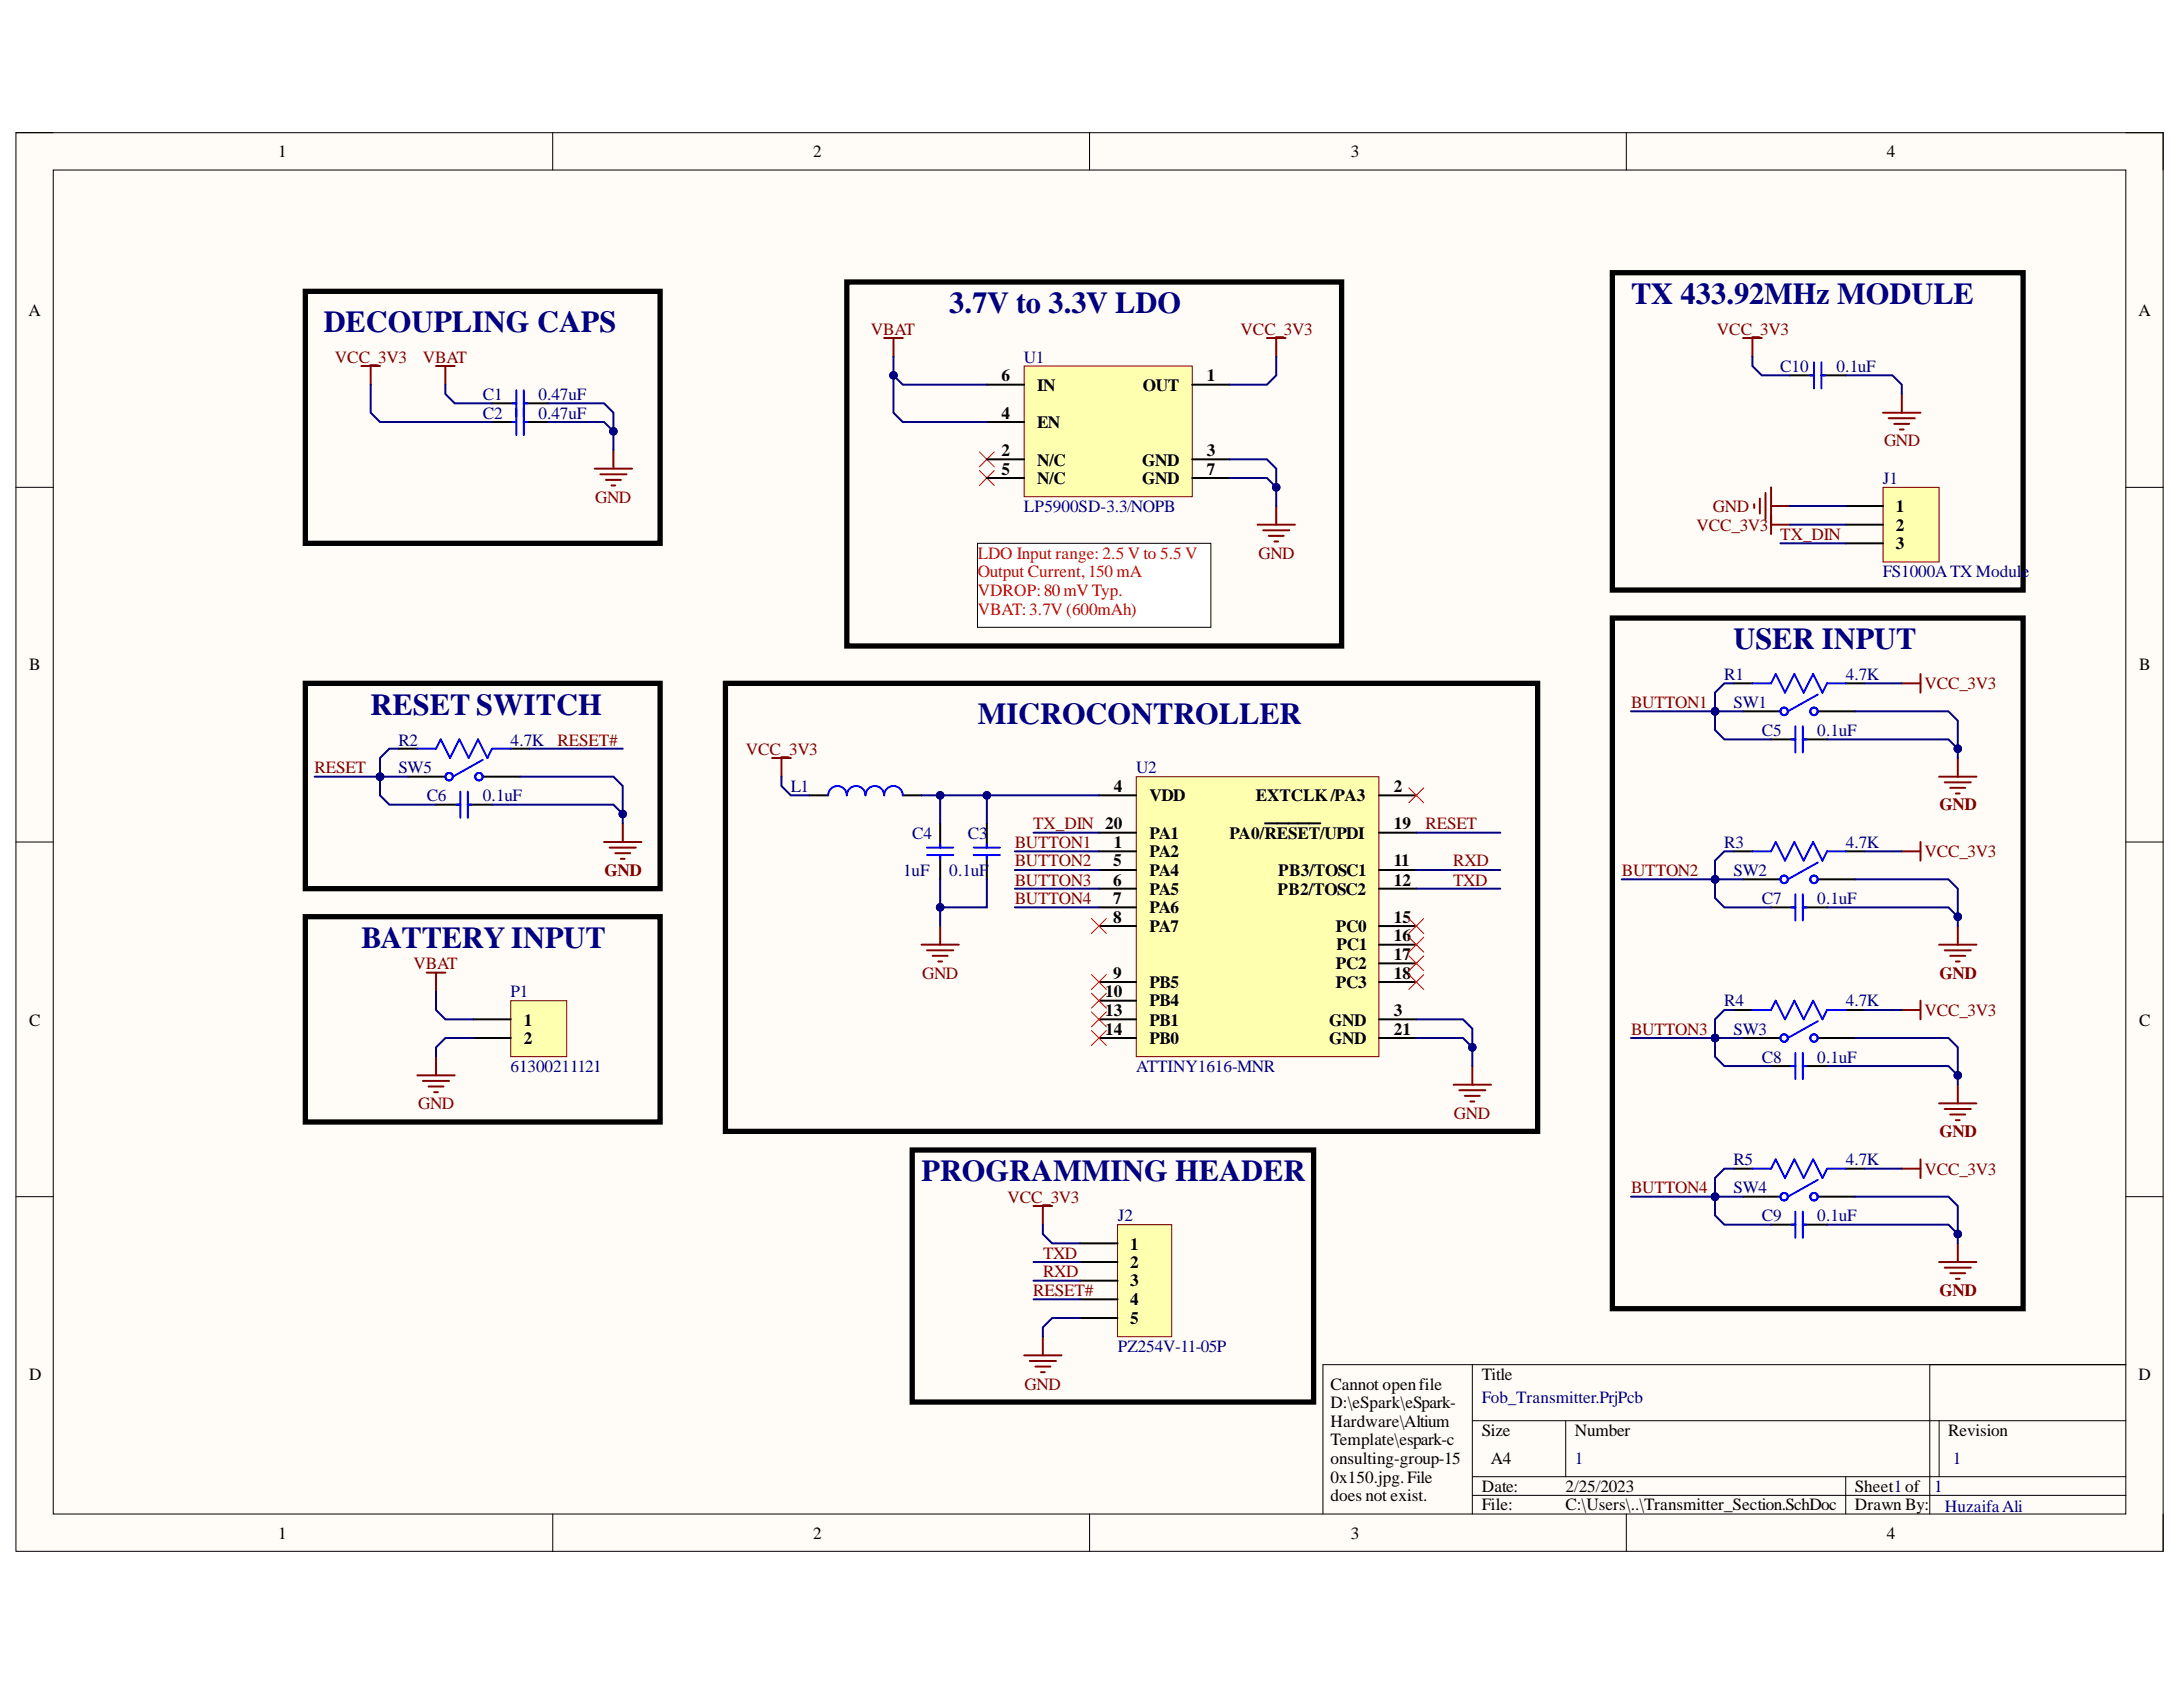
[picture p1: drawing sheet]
<svg xmlns="http://www.w3.org/2000/svg" width="279mm" height="216mm" viewBox="0 0 279 216" stroke-linecap="round" stroke-linejoin="round" font-family="sans-serif">
<defs><g id="words">
<g font-size="3.9" fill="#000080">
<text x="121.5" y="40.1">3.7V to 3.3V LDO</text>
<text x="208.8" y="38.9">TX 433.92MHz MODULE</text>
<text x="41.4" y="42.4">DECOUPLING CAPS</text>
<text x="221.9" y="83.1">USER INPUT</text>
<text x="47.4" y="91.4">RESET SWITCH</text>
<text x="125.1" y="92.6">MICROCONTROLLER</text>
<text x="46.2" y="121.3">BATTERY INPUT</text>
<text x="117.9" y="151.1">PROGRAMMING HEADER</text>
</g>
<g font-size="2.2">
<text x="35.6" y="20.1">1</text>
<text x="104.1" y="20.1">2</text>
<text x="172.9" y="20.1">3</text>
<text x="241.5" y="20.1">4</text>
<text x="3.6" y="40.4">A</text>
<text x="273.7" y="40.4">A</text>
<text x="128.2" y="53.6">4</text>
<text x="128.2" y="48.8">6</text>
<text x="132.7" y="50">IN</text>
<text x="146.3" y="50">OUT</text>
<text x="154.5" y="48.8">1</text>
<text x="128.2" y="58.3">2</text>
<text x="132.7" y="59.6">N/C</text>
<text x="132.7" y="54.8">EN</text>
<text x="146.2" y="59.6">GND</text>
<text x="154.5" y="58.3">3</text>
<text x="128.2" y="60.8">5</text>
<text x="132.7" y="61.9">N/C</text>
<text x="146.2" y="61.9">GND</text>
<text x="154.5" y="60.8">7</text>
<text x="242.7" y="65.5">1</text>
<text x="242.7" y="68">2</text>
<text x="242.7" y="70.3">3</text>
<text x="3.7" y="85.8">B</text>
<text x="273.8" y="85.8">B</text>
<text x="142.6" y="101.3">4</text>
<text x="178.4" y="101.3">2</text>
<text x="147.1" y="102.5">VDD</text>
<text x="147.1" y="107.3">PA1</text>
<text x="157.3" y="107.3">PA0/RESET/UPDI</text>
<text x="160.7" y="102.5">EXTCLK/PA3</text>
<text x="178.4" y="106.2">19</text>
<text x="142.5" y="110.9">5</text>
<text x="142.5" y="113.3">6</text>
<text x="142.6" y="108.5">1</text>
<text x="147.1" y="109.7">PA2</text>
<text x="147.1" y="112.1">PA4</text>
<text x="163.6" y="112.1">PB3/TOSC1</text>
<text x="178.4" y="110.9">11</text>
<text x="178.4" y="113.3">12</text>
<text x="142.5" y="115.7">7</text>
<text x="142.5" y="118.1">8</text>
<text x="147.1" y="114.5">PA5</text>
<text x="147.1" y="116.9">PA6</text>
<text x="147.1" y="119.3">PA7</text>
<text x="163.5" y="114.5">PB2/TOSC2</text>
<text x="171" y="119.3">PC0</text>
<text x="178.4" y="118.1">15</text>
<text x="142.5" y="125.3">9</text>
<text x="171" y="124.1">PC2</text>
<text x="171" y="121.6">PC1</text>
<text x="178.4" y="120.4">16</text>
<text x="178.4" y="122.9">17</text>
<text x="178.4" y="125.3">18</text>
<text x="3.7" y="131.3">C</text>
<text x="67" y="131.3">1</text>
<text x="141.5" y="127.6">10</text>
<text x="141.5" y="130">13</text>
<text x="147.1" y="126.4">PB5</text>
<text x="147.1" y="128.8">PB4</text>
<text x="147.1" y="131.3">PB1</text>
<text x="170.1" y="131.3">GND</text>
<text x="171" y="126.4">PC3</text>
<text x="178.4" y="130">3</text>
<text x="273.8" y="131.3">C</text>
<text x="67" y="133.6">2</text>
<text x="141.5" y="132.4">14</text>
<text x="147.1" y="133.6">PB0</text>
<text x="170.1" y="133.6">GND</text>
<text x="178.4" y="132.4">21</text>
<text x="144.7" y="159.9">1</text>
<text x="144.7" y="162.3">2</text>
<text x="144.7" y="164.6">3</text>
<text x="144.7" y="167">4</text>
<text x="144.7" y="169.5">5</text>
<text x="3.7" y="176.6">D</text>
<text x="170.3" y="177.8">Cannot openfile</text>
<text x="189.6" y="176.6">Title</text>
<text x="273.7" y="176.6">D</text>
<text x="170.3" y="180.2">D:\eSpark\eSpark-</text>
<text x="170.3" y="182.6">Hardware\Altium</text>
<text x="170.3" y="184.9">Template\espark-c</text>
<text x="189.6" y="183.7">Size</text>
<text x="201.6" y="183.7">Number</text>
<text x="249.3" y="183.7">Revision</text>
<text x="170.3" y="187.4">onsulting-group-15</text>
<text x="170.3" y="189.7">0x150.jpg.File</text>
<text x="189.6" y="190.9">Date:</text>
<text x="190.8" y="187.4">A4</text>
<text x="200.4" y="190.9">2/25/2023</text>
<text x="237.4" y="190.9">Sheet1of</text>
<text x="35.6" y="196.9">1</text>
<text x="104.1" y="196.9">2</text>
<text x="170.3" y="192.1">does not exist.</text>
<text x="172.9" y="196.9">3</text>
<text x="189.6" y="193.3">File:</text>
<text x="200.4" y="193.3">C:\Users\..\Transmitter_Section.SchDoc</text>
<text x="237.4" y="193.3">Drawn By:</text>
<text x="241.5" y="196.9">4</text>
</g>
<g font-size="2.2" fill="#800000">
<text x="42.9" y="46.4">VCC_3V3</text>
<text x="54.1" y="46.4">VBAT</text>
<text x="111.4" y="42.8">VBAT</text>
<text x="158.8" y="42.8">VCC_3V3</text>
<text x="219.7" y="42.8">VCC_3V3</text>
<text x="241.1" y="57.1">GND</text>
<text x="76.2" y="64.3">GND</text>
<text x="219.2" y="65.5">GND</text>
<text x="161.1" y="71.5">GND</text>
<text x="217.1" y="68">VCC_3V3</text>
<text x="227.9" y="69.1">TX_DIN</text>
<text x="246.3" y="88.2">VCC_3V3</text>
<text x="71.4" y="95.4">RESET#</text>
<text x="208.8" y="90.6">BUTTON1</text>
<text x="40.2" y="99">RESET</text>
<text x="95.5" y="96.6">VCC_3V3</text>
<text x="132.2" y="106.2">TX_DIN 20</text>
<text x="182.5" y="106.2">RESET</text>
<text x="248.2" y="103.7">GND</text>
<text x="77.4" y="112.1">GND</text>
<text x="129.9" y="108.5">BUTTON1</text>
<text x="129.9" y="110.9">BUTTON2</text>
<text x="129.9" y="113.3">BUTTON3</text>
<text x="186" y="110.9">RXD</text>
<text x="186" y="113.3">TXD</text>
<text x="207.6" y="112.1">BUTTON2</text>
<text x="246.3" y="109.7">VCC_3V3</text>
<text x="129.9" y="115.7">BUTTON4</text>
<text x="52.9" y="124.1">VBAT</text>
<text x="118" y="125.3">GND</text>
<text x="248.2" y="125.3">GND</text>
<text x="246.3" y="130">VCC_3V3</text>
<text x="208.8" y="132.4">BUTTON3</text>
<text x="53.5" y="142">GND</text>
<text x="186.1" y="143.2">GND</text>
<text x="248.2" y="145.5">GND</text>
<text x="128.9" y="153.9">VCC_3V3</text>
<text x="208.8" y="152.7">BUTTON4</text>
<text x="246.3" y="150.4">VCC_3V3</text>
<text x="133.5" y="161.1">TXD</text>
<text x="132.2" y="165.8">RESET#</text>
<text x="133.5" y="163.5">RXD</text>
<text x="248.2" y="165.8">GND</text>
<text x="131.1" y="177.8">GND</text>
</g>
<g font-size="2.2" fill="#000080">
<text x="131.1" y="46.4">U1</text>
<text x="227.9" y="47.6">C10</text>
<text x="235" y="47.6">0.1uF</text>
<text x="61.8" y="51.2">C1</text>
<text x="61.8" y="53.6">C2</text>
<text x="68.9" y="51.2">0.47uF</text>
<text x="68.9" y="53.6">0.47uF</text>
<text x="131.1" y="65.5">LP5900SD-3.3/NOPB</text>
<text x="241" y="61.9">J1</text>
<text x="241" y="73.9">FS1000ATX Module</text>
<text x="220.7" y="87.1">R1</text>
<text x="236.2" y="87.1">4.7K</text>
<text x="51" y="95.4">R2</text>
<text x="65.4" y="95.4">4.7K</text>
<text x="221.9" y="90.6">SW1</text>
<text x="225.5" y="94.2">C5</text>
<text x="232.6" y="94.2">0.1uF</text>
<text x="51" y="99">SW5</text>
<text x="101.2" y="101.3">L1</text>
<text x="145.4" y="99">U2</text>
<text x="54.6" y="102.5">C6</text>
<text x="61.8" y="102.5">0.1uF</text>
<text x="116.8" y="107.3">C4</text>
<text x="123.9" y="107.3">C3</text>
<text x="115.6" y="112.1">1uF</text>
<text x="121.5" y="112.1">0.1uF</text>
<text x="220.7" y="108.5">R3</text>
<text x="221.9" y="112.1">SW2</text>
<text x="236.2" y="108.5">4.7K</text>
<text x="225.5" y="115.7">C7</text>
<text x="232.6" y="115.7">0.1uF</text>
<text x="65.4" y="127.6">P1</text>
<text x="220.7" y="128.8">R4</text>
<text x="236.2" y="128.8">4.7K</text>
<text x="65.4" y="137.2">61300211121</text>
<text x="145.4" y="137.2">ATTINY1616-MNR</text>
<text x="221.9" y="132.4">SW3</text>
<text x="225.5" y="136">C8</text>
<text x="232.6" y="136">0.1uF</text>
<text x="221.9" y="149.1">R5</text>
<text x="236.2" y="149.1">4.7K</text>
<text x="221.9" y="152.7">SW4</text>
<text x="143.1" y="156.3">J2</text>
<text x="225.5" y="156.3">C9</text>
<text x="232.6" y="156.3">0.1uF</text>
<text x="143.1" y="173">PZ254V-11-05P</text>
<text x="189.6" y="179.6">Fob_Transmitter.PrjPcb</text>
<text x="201.6" y="187.4">1</text>
<text x="247.6" y="190.9">1</text>
<text x="249.9" y="187.4">1</text>
<text x="248.9" y="193.5">Huzaifa Ali</text>
</g>
<g font-size="2.2" fill="#f00">
<text x="125.1" y="71.5">LDO Input range: 2.5 V to 5.5 V</text>
<text x="125.1" y="73.9">Output Current,150 mA</text>
<text x="125.1" y="76.2">VDROP:80 mV Typ.</text>
<text x="125.1" y="78.7">VBAT:3.7V (600mAh)</text>
</g>
</g></defs>
<path d="M2 17h274.9v181.5h-274.9z" fill-rule="evenodd" fill="#fffcf8"/>
<path d="M2 17h274.9v181.5h-274.9z" fill="none" stroke="#000" stroke-width=".13"/>
<path d="M6.8 21.8h265.3v172h-265.3z" fill-rule="evenodd" fill="#fffcf8"/>
<g fill="none" stroke="#000" stroke-width=".13">
<path d="M2 17h4.8M70.7 17v4.8M139.4 17v4.8M208.2 17v4.8M272.1 17h4.8v4.8M6.8 21.8h265.3v172h-265.3zM2 62.4h4.8M272.1 62.4h4.8M2 107.8h4.8M272.1 107.8h4.8M2 153.1h4.8M272.1 153.1h4.8"/>
<path d="M188.4 174.6v19.2M247 174.6v19.2M272.1 174.6h-102.8v19.2M70.7 193.8v4.7M139.5 193.8v4.7M188.4 181.8h83.7M188.4 189h83.7M188.4 191.4h83.7M200.4 181.8v7.2M208.2 193.8v4.7M236.2 189v4.8M248.2 181.8v7.2"/>
<path d="M276.9 193.8v4.7"/>
</g>
<g fill="none" stroke="#800000" stroke-width=".25">
<path d="M46.2 46.8h2.4M47.4 46.8v2.4M55.8 46.8h2.4M57 46.8v2.4M76.1 60h4.8M78.5 57.6v2.4M113.2 43.3h2.3M114.4 43.3v2.3M162.2 43.3h2.3M163.3 43.3v2.3M76.8 60.7h3.4M77.6 61.4h1.9"/>
<path d="M78.3 62.1h.4M161 67.1h4.7M161.7 67.9h3.3M162.4 68.6h1.9M163.1 69.3h.5M163.3 64.8v2.3M224.5 64.5v.5M225.2 63.8v1.9M226 63.1v3.3M226.7 62.4v4.7M226.7 64.8h2.4"/>
</g>
<path d="M125.4 57.8l1.9 1.9M127.3 57.8l-1.9 1.9M125.4 60.2l1.9 1.9M127.3 60.2l-1.9 1.9" fill="none" stroke="#f00" stroke-width=".13"/>
<path d="M131.1 46.8h21.5v16.8h-21.5z" fill-rule="evenodd" fill="#ffffb0"/>
<path d="M131.1 46.8h21.5v16.8h-21.5z" fill="none" stroke="#800000" stroke-width=".13"/>
<path d="M126.3 49.2h4.8M126.3 58.8h4.8M126.3 54h4.8M152.6 49.2h4.8M152.6 58.8h4.8M126.3 61.2h4.8M152.6 61.2h4.8" fill="none" stroke="#000" stroke-width=".25"/>
<path d="M226.7 66v2.3M226.7 67.1h2.4" fill="none" stroke="#800000" stroke-width=".25"/>
<path d="M145.4 99.4h31.1v35.8h-31.1z" fill-rule="evenodd" fill="#ffffb0"/>
<path d="M145.4 99.4h31.1v35.8h-31.1z" fill="none" stroke="#800000" stroke-width=".13"/>
<g fill="none" stroke="#000" stroke-width=".25">
<path d="M52.2 99.4h4.8M61.8 99.4h4.8M223.1 91h4.8M232.7 91h4.7M103.6 101.8h2.4M115.5 101.8h2.4M140.6 109h4.8M140.6 101.8h4.8M140.6 111.3h4.8M140.6 113.7h4.8M140.6 116.1h4.8M140.6 118.5h4.8"/>
<path d="M140.6 106.6h4.8M161.9 105.4h7.1M176.5 101.8h4.8M176.5 111.3h4.8M176.5 113.7h4.8M176.5 118.5h4.8M176.5 106.6h4.8M223.1 112.5h4.8M232.7 112.5h4.7M140.6 130.5h4.8M140.6 125.7h4.8M140.6 128.1h4.8"/>
<path d="M140.6 132.8h4.8M176.5 130.5h4.8M176.5 125.7h4.8M176.5 132.8h4.8M176.5 120.9h4.8M176.5 123.3h4.8M223.1 132.8h4.8M232.7 132.8h4.7M223.1 153.1h4.8M232.7 153.1h4.7"/>
</g>
<g fill="none" stroke="#00f" stroke-width=".25">
<path d="M61.8 97.2l-3.8 2.2M232.7 88.9l-3.9 2.1M106 101.8a1.19 1.19 0 0 1 1.2-1.2 1.19 1.19 0 0 1 1.2 1.2 1.19 1.19 0 0 1 1.2-1.2 1.19 1.19 0 0 1 1.2 1.2 1.19 1.19 0 0 1 1.2-1.2 1.19 1.19 0 0 1 1.2 1.2 1.19 1.19 0 0 1 1.2-1.2 1.19 1.19 0 0 1 1.1 1.2M232.7 110.4l-3.9 2.1M232.7 130.7l-3.9 2.1M232.7 151l-3.9 2.1"/>
<circle cx="57.5" cy="99.4" r=".48"/>
<circle cx="61.3" cy="99.4" r=".48"/>
<circle cx="228.3" cy="91" r=".48"/>
<circle cx="228.4" cy="91" r=".48"/>
<circle cx="232.2" cy="91" r=".48"/>
<circle cx="228.3" cy="112.5" r=".48"/>
<circle cx="228.4" cy="112.5" r=".48"/>
<circle cx="232.2" cy="112.5" r=".48"/>
<circle cx="228.3" cy="132.8" r=".48"/>
<circle cx="228.4" cy="132.8" r=".48"/>
<circle cx="232.2" cy="132.8" r=".48"/>
<circle cx="228.3" cy="153.2" r=".48"/>
<circle cx="228.4" cy="153.2" r=".48"/>
<circle cx="232.2" cy="153.2" r=".48"/>
</g>
<g fill="none" stroke="#800000" stroke-width=".25">
<path d="M243.4 87.5h2.4M245.8 86.3v2.3M248.2 99.4h4.8M250.6 97v2.4M77.3 107.8h4.8M78 108.5h3.4M78.7 109.2h2M79.5 109.9h.4M79.7 105.4v2.4M243.4 109h2.4M245.8 107.8v2.3M248.9 100.1h3.3"/>
<path d="M249.6 100.8h1.9M250.3 101.5h.5M250.6 118.5v2.4M186.1 138.8h4.7M186.8 139.5h3.3M188.4 136.4v2.4M243.4 129.3h2.4M245.8 128.1v2.4M248.2 120.9h4.8M248.9 121.6h3.3M249.6 122.3h1.9M250.3 123h.5"/>
<path d="M250.6 138.8v2.4M187.5 140.2h1.9M188.2 141h.5M243.4 149.6h2.4M245.8 148.4v2.4M248.2 141.2h4.8M248.9 141.9h3.3M249.6 142.6h1.9M250.3 143.4h.5M250.6 159.1v2.4M131.1 173.5h4.8M131.8 174.2h3.4"/>
<path d="M132.5 174.9h1.9M133.2 175.6h.5M133.5 171.1v2.4M248.2 161.5h4.8M248.9 162.2h3.3M249.6 162.9h1.9M250.3 163.7h.5"/>
</g>
<path d="M39.1 37.3h45.4v32.2h-45.4zM108.4 36.1h63.3v46.6h-63.3zM206.4 79.1h52.5v88.4h-52.5zM39.1 87.5h45.4v26.2h-45.4zM92.8 87.5h104v57.3h-104zM116.8 147.2h51.3v32.2h-51.3z" fill="none" stroke="#000" stroke-width=".68"/>
<g fill="none" stroke="#f00" stroke-width=".13">
<path d="M139.7 117.6l1.9 1.9M141.6 117.6l-1.9 1.9M180.3 119.9l1.9 2M180.3 117.6l1.9 1.9M180.3 100.8l1.9 1.9M182.2 119.9l-1.9 2M182.2 117.6l-1.9 1.9M182.2 100.8l-1.9 1.9M139.7 124.7l1.9 1.9M139.7 127.1l1.9 1.9M139.7 129.5l1.9 1.9M139.7 131.9l1.9 1.9"/>
<path d="M141.6 124.7l-1.9 1.9M141.6 127.1l-1.9 1.9M141.6 129.5l-1.9 1.9M141.6 131.9l-1.9 1.9M180.3 124.7l1.9 1.9M180.3 122.3l1.9 1.9M182.2 124.7l-1.9 1.9M182.2 122.3l-1.9 1.9"/>
</g>
<path d="M125.1 69.5h29.9v10.8h-29.9z" fill-rule="evenodd" fill="#fff"/>
<path d="M125.1 69.5h29.9v10.8h-29.9z" fill="none" stroke="#000" stroke-width=".13"/>
<path d="M206.4 34.9h52.5v40.6h-52.5z" fill="none" stroke="#000" stroke-width=".68"/>
<g fill="none" stroke="#000" stroke-width=".25">
<path d="M63 51.6h3.1M63 54h3.1M67 51.6h3.1M67 54h3.1M229.1 48h3.1M233.1 48h3.1M221.9 87.5h2.4M226.7 94.6h3.1M230.7 94.6h3.1M236.2 87.5h2.4M55.8 103h3.1M59.9 103h3.1"/>
<path d="M120.3 105.4v3.1M120.3 109.4v3.1M126.3 105.4v3.1M126.3 109.4v3.1M221.9 109h2.4M226.7 116.1h3.1M230.7 116.1h3.1M236.2 109h2.4M221.9 129.3h2.4M226.7 136.4h3.1M230.7 136.4h3.1M236.2 129.3h2.4"/>
<path d="M221.9 149.6h2.4M226.7 156.7h3.1M230.7 156.7h3.1M236.2 149.6h2.4"/>
</g>
<g fill="none" stroke="#00f" stroke-width=".25">
<path d="M65.6 51.6h.5M65.6 54h.5M66.1 49.9v5.8M67 49.9v5.8M67 51.6h.5M67 54h.5M231.7 48h.5M232.2 46.4v3.3M233.1 46.4v3.3M233.1 48h.5M224.3 87.5h2.4l.6-1.2 1.2 2.3 1.2-2.3 1.2 2.3 1.2-2.3 1.2 2.3 .5-1.1h2.4M229.3 94.6h.5"/>
<path d="M229.8 92.9v3.4M230.7 92.9v3.4M230.7 94.6h.5M58.4 103h.5M58.9 101.3v3.4M59.9 101.3v3.4M59.9 103h.4M118.7 109.4h3.3M118.7 108.5h3.3M120.3 108v.5M120.3 109.4v.5M124.6 109.4h3.4"/>
<path d="M124.6 108.5h3.4M126.3 108v.5M126.3 109.4v.5M224.3 109h2.4l.6-1.2 1.2 2.3 1.2-2.3 1.2 2.3 1.2-2.3 1.2 2.3 .5-1.1h2.4M229.3 116.1h.5M229.8 114.4v3.4M230.7 114.4v3.4M230.7 116.1h.5M224.3 129.3h2.4l.6-1.2 1.2 2.4 1.2-2.4 1.2 2.4 1.2-2.4 1.2 2.4 .5-1.2h2.4M229.3 136.4h.5M229.8 134.8v3.3M230.7 134.8v3.3"/>
<path d="M230.7 136.4h.5M224.3 149.6h2.4l.6-1.2 1.2 2.4 1.2-2.4 1.2 2.4 1.2-2.4 1.2 2.4 .5-1.2h2.4M229.3 156.7h.5M229.8 155.1v3.3M230.7 155.1v3.3M230.7 156.7h.5"/>
</g>
<path d="M223.1 43.3h2.4M224.3 43.3v2.3M241 52.8h4.8M241.7 53.5h3.4M242.4 54.2h2M243.2 55h.4M243.4 50.4v2.4" fill="none" stroke="#800000" stroke-width=".25"/>
<path d="M65.4 128.1h7.1v7.1h-7.1z" fill-rule="evenodd" fill="#ffffb0"/>
<path d="M65.4 128.1h7.1v7.1h-7.1z" fill="none" stroke="#800000" stroke-width=".13"/>
<path d="M51 95.8h2.4M65.4 95.8h2.4M60.6 130.5h4.8M60.6 132.8h4.8" fill="none" stroke="#000" stroke-width=".25"/>
<path d="M98.8 97h2.4M100 97v2.4M53.4 137.6h4.8M54.1 138.3h3.4M54.6 124.5h2.4M54.9 139.1h1.9M55.6 139.8h.4M55.8 124.5v2.4M55.8 135.2v2.4M132.3 154.3h2.4M133.5 154.3v2.4" fill="none" stroke="#800000" stroke-width=".25"/>
<path d="M39.1 117.3h45.4v26.3h-45.4z" fill="none" stroke="#000" stroke-width=".68"/>
<path d="M53.4 95.8h2.4l.6-1.2 1.2 2.4 1.2-2.4 1.2 2.4 1.2-2.4 1.2 2.4 .6-1.2h2.4" fill="none" stroke="#00f" stroke-width=".25"/>
<path d="M143 156.7h7v14.4h-7z" fill-rule="evenodd" fill="#ffffb0"/>
<path d="M143 156.7h7v14.4h-7z" fill="none" stroke="#800000" stroke-width=".13"/>
<path d="M138.3 159.1h4.7M138.3 161.5h4.7M138.3 163.9h4.7M138.3 166.3h4.7M138.3 168.7h4.7" fill="none" stroke="#000" stroke-width=".25"/>
<path d="M241 62.4h7.2v9.5h-7.2z" fill-rule="evenodd" fill="#ffffb0"/>
<path d="M241 62.4h7.2v9.5h-7.2z" fill="none" stroke="#800000" stroke-width=".13"/>
<path d="M236.2 64.8h4.8M236.2 67.1h4.8M236.2 69.5h4.8" fill="none" stroke="#000" stroke-width=".25"/>
<path d="M157.4 58.8h4.8l1.1 1.2v2.4M163.3 45.6v2.4l-1.1 1.2h-4.8M227.9 69.5h8.3M229.1 64.8h7.1M229.1 67.1h7.1" fill="none" stroke="#000080" stroke-width=".25"/>
<circle cx="163.3" cy="62.4" r=".48" fill="#000080"/>
<circle cx="163.3" cy="62.4" r=".48" fill="none" stroke="#000080" stroke-width=".13"/>
<path d="M157.4 61.2h4.8l1.1 1.2v2.4" fill="none" stroke="#000080" stroke-width=".25"/>
<circle cx="163.3" cy="62.4" r=".48" fill="#000080"/>
<circle cx="163.3" cy="62.4" r=".48" fill="none" stroke="#000080" stroke-width=".13"/>
<path d="M57 49.2v1.2l1.2 1.2h4.8M70.1 54h7.2l1.2 1.2" fill="none" stroke="#000080" stroke-width=".25"/>
<circle cx="78.5" cy="55.2" r=".48" fill="#000080"/>
<circle cx="78.5" cy="55.2" r=".48" fill="none" stroke="#000080" stroke-width=".13"/>
<path d="M70.1 51.6h7.2l1.2 1.2v4.8" fill="none" stroke="#000080" stroke-width=".25"/>
<circle cx="78.5" cy="55.2" r=".48" fill="#000080"/>
<circle cx="78.5" cy="55.2" r=".48" fill="none" stroke="#000080" stroke-width=".13"/>
<path d="M47.4 49.2v3.6l1.2 1.2h14.4M114.4 45.6v2.4l1.1 1.2h10.8" fill="none" stroke="#000080" stroke-width=".25"/>
<circle cx="114.4" cy="48" r=".48" fill="#000080"/>
<circle cx="114.4" cy="48" r=".48" fill="none" stroke="#000080" stroke-width=".13"/>
<path d="M114.4 48v4.8l1.1 1.2h10.8" fill="none" stroke="#000080" stroke-width=".25"/>
<circle cx="114.4" cy="48" r=".48" fill="#000080"/>
<circle cx="114.4" cy="48" r=".48" fill="none" stroke="#000080" stroke-width=".13"/>
<path d="M48.6 99.4v2.4l1.2 1.2h6M181.3 106.6h10.7" fill="none" stroke="#000080" stroke-width=".25"/>
<circle cx="48.6" cy="99.4" r=".48" fill="#000080"/>
<circle cx="48.6" cy="99.4" r=".48" fill="none" stroke="#000080" stroke-width=".13"/>
<path d="M51 95.8h-1.2l-1.2 1.2v2.4" fill="none" stroke="#000080" stroke-width=".25"/>
<circle cx="48.6" cy="99.4" r=".48" fill="#000080"/>
<circle cx="48.6" cy="99.4" r=".48" fill="none" stroke="#000080" stroke-width=".13"/>
<path d="M63 103h15.5l1.2 1.2" fill="none" stroke="#000080" stroke-width=".25"/>
<circle cx="79.7" cy="104.2" r=".48" fill="#000080"/>
<circle cx="79.7" cy="104.2" r=".48" fill="none" stroke="#000080" stroke-width=".13"/>
<path d="M66.6 99.4h11.9l1.2 1.2v4.8" fill="none" stroke="#000080" stroke-width=".25"/>
<circle cx="79.7" cy="104.2" r=".48" fill="#000080"/>
<circle cx="79.7" cy="104.2" r=".48" fill="none" stroke="#000080" stroke-width=".13"/>
<path d="M67.8 95.8h11.9M100 99.4v1.2l1.2 1.2h2.4M181.3 132.8h5.9l1.2 1.2v2.4" fill="none" stroke="#000080" stroke-width=".25"/>
<circle cx="188.4" cy="134" r=".48" fill="#000080"/>
<circle cx="188.4" cy="134" r=".48" fill="none" stroke="#000080" stroke-width=".13"/>
<path d="M181.3 130.5h5.9l1.2 1.1v2.4" fill="none" stroke="#000080" stroke-width=".25"/>
<circle cx="188.4" cy="134" r=".48" fill="#000080"/>
<circle cx="188.4" cy="134" r=".48" fill="none" stroke="#000080" stroke-width=".13"/>
<path d="M219.5 91v2.4l1.2 1.2h6M181.3 113.7h10.7M181.3 111.3h10.7" fill="none" stroke="#000080" stroke-width=".25"/>
<circle cx="219.5" cy="91" r=".48" fill="#000080"/>
<circle cx="219.5" cy="91" r=".48" fill="none" stroke="#000080" stroke-width=".13"/>
<path d="M221.9 87.5h-1.2l-1.2 1.1v2.4" fill="none" stroke="#000080" stroke-width=".25"/>
<circle cx="219.5" cy="91" r=".48" fill="#000080"/>
<circle cx="219.5" cy="91" r=".48" fill="none" stroke="#000080" stroke-width=".13"/>
<path d="M233.8 94.6h15.6l1.2 1.2" fill="none" stroke="#000080" stroke-width=".25"/>
<circle cx="250.6" cy="95.8" r=".48" fill="#000080"/>
<circle cx="250.6" cy="95.8" r=".48" fill="none" stroke="#000080" stroke-width=".13"/>
<path d="M237.4 91h12l1.2 1.2v4.8" fill="none" stroke="#000080" stroke-width=".25"/>
<circle cx="250.6" cy="95.8" r=".48" fill="#000080"/>
<circle cx="250.6" cy="95.8" r=".48" fill="none" stroke="#000080" stroke-width=".13"/>
<path d="M238.6 87.5h4.8M132.3 106.6h8.3M233.8 116.1h15.6l1.2 1.2M133.5 156.7v1.2l1.2 1.2h3.6M132.3 166.3h6M132.3 163.9h6M132.3 161.5h6M138.3 168.7h-3.6l-1.2 1.2v1.2" fill="none" stroke="#000080" stroke-width=".25"/>
<circle cx="250.6" cy="117.3" r=".48" fill="#000080"/>
<circle cx="250.6" cy="117.3" r=".48" fill="none" stroke="#000080" stroke-width=".13"/>
<path d="M237.4 112.5h12l1.2 1.2v4.8" fill="none" stroke="#000080" stroke-width=".25"/>
<circle cx="250.6" cy="117.3" r=".48" fill="#000080"/>
<circle cx="250.6" cy="117.3" r=".48" fill="none" stroke="#000080" stroke-width=".13"/>
<path d="M207.6 112.5h15.5M238.6 109h4.8" fill="none" stroke="#000080" stroke-width=".25"/>
<circle cx="219.5" cy="112.5" r=".48" fill="#000080"/>
<circle cx="219.5" cy="112.5" r=".48" fill="none" stroke="#000080" stroke-width=".13"/>
<path d="M233.8 136.4h15.6l1.2 1.2" fill="none" stroke="#000080" stroke-width=".25"/>
<circle cx="250.6" cy="137.6" r=".48" fill="#000080"/>
<circle cx="250.6" cy="137.6" r=".48" fill="none" stroke="#000080" stroke-width=".13"/>
<path d="M237.4 132.8h12l1.2 1.2v4.8" fill="none" stroke="#000080" stroke-width=".25"/>
<circle cx="250.6" cy="137.6" r=".48" fill="#000080"/>
<circle cx="250.6" cy="137.6" r=".48" fill="none" stroke="#000080" stroke-width=".13"/>
<path d="M208.8 132.8h14.3M238.6 129.3h4.8" fill="none" stroke="#000080" stroke-width=".25"/>
<circle cx="219.5" cy="132.8" r=".48" fill="#000080"/>
<circle cx="219.5" cy="132.8" r=".48" fill="none" stroke="#000080" stroke-width=".13"/>
<path d="M233.8 156.7h15.6l1.2 1.2" fill="none" stroke="#000080" stroke-width=".25"/>
<circle cx="250.6" cy="157.9" r=".48" fill="#000080"/>
<circle cx="250.6" cy="157.9" r=".48" fill="none" stroke="#000080" stroke-width=".13"/>
<path d="M237.4 153.1h12l1.2 1.2v4.8" fill="none" stroke="#000080" stroke-width=".25"/>
<circle cx="250.6" cy="157.9" r=".48" fill="#000080"/>
<circle cx="250.6" cy="157.9" r=".48" fill="none" stroke="#000080" stroke-width=".13"/>
<path d="M208.8 153.1h14.3M238.6 149.6h4.8" fill="none" stroke="#000080" stroke-width=".25"/>
<circle cx="219.5" cy="153.2" r=".48" fill="#000080"/>
<circle cx="219.5" cy="153.2" r=".48" fill="none" stroke="#000080" stroke-width=".13"/>
<path d="M208.8 91h14.3" fill="none" stroke="#000080" stroke-width=".25"/>
<circle cx="219.5" cy="91" r=".48" fill="#000080"/>
<circle cx="219.5" cy="91" r=".48" fill="none" stroke="#000080" stroke-width=".13"/>
<path d="M224.3 45.6v1.2l1.2 1.2h3.6M236.2 48h6l1.2 1.2v1.2M40.3 99.4h11.9M129.9 109h10.7M129.9 111.3h10.7M129.9 113.7h10.7M129.9 116.1h10.7" fill="none" stroke="#000080" stroke-width=".25"/>
<circle cx="48.6" cy="99.4" r=".48" fill="#000080"/>
<circle cx="48.6" cy="99.4" r=".48" fill="none" stroke="#000080" stroke-width=".13"/>
<path d="M219.5 112.5v2.4l1.2 1.2h6M55.8 126.9v2.4l1.2 1.2h3.6M60.6 132.8h-3.6l-1.2 1.2v1.2" fill="none" stroke="#000080" stroke-width=".25"/>
<circle cx="219.5" cy="112.5" r=".48" fill="#000080"/>
<circle cx="219.5" cy="112.5" r=".48" fill="none" stroke="#000080" stroke-width=".13"/>
<path d="M221.9 109h-1.2l-1.2 1.1v2.4" fill="none" stroke="#000080" stroke-width=".25"/>
<circle cx="219.5" cy="112.5" r=".48" fill="#000080"/>
<circle cx="219.5" cy="112.5" r=".48" fill="none" stroke="#000080" stroke-width=".13"/>
<path d="M219.5 132.8v2.4l1.2 1.2h6" fill="none" stroke="#000080" stroke-width=".25"/>
<circle cx="219.5" cy="132.8" r=".48" fill="#000080"/>
<circle cx="219.5" cy="132.8" r=".48" fill="none" stroke="#000080" stroke-width=".13"/>
<path d="M221.9 129.3h-1.2l-1.2 1.2v2.3" fill="none" stroke="#000080" stroke-width=".25"/>
<circle cx="219.5" cy="132.8" r=".48" fill="#000080"/>
<circle cx="219.5" cy="132.8" r=".48" fill="none" stroke="#000080" stroke-width=".13"/>
<path d="M219.5 153.1v2.4l1.2 1.2h6" fill="none" stroke="#000080" stroke-width=".25"/>
<circle cx="219.5" cy="153.2" r=".48" fill="#000080"/>
<circle cx="219.5" cy="153.2" r=".48" fill="none" stroke="#000080" stroke-width=".13"/>
<path d="M221.9 149.6h-1.2l-1.2 1.2v2.3" fill="none" stroke="#000080" stroke-width=".25"/>
<circle cx="219.5" cy="153.2" r=".48" fill="#000080"/>
<circle cx="219.5" cy="153.2" r=".48" fill="none" stroke="#000080" stroke-width=".13"/>
<path d="M120.3 101.8v3.6" fill="none" stroke="#000080" stroke-width=".25"/>
<circle cx="120.3" cy="101.8" r=".48" fill="#000080"/>
<circle cx="120.3" cy="101.8" r=".48" fill="none" stroke="#000080" stroke-width=".13"/>
<path d="M117.9 101.8h22.7" fill="none" stroke="#000080" stroke-width=".25"/>
<circle cx="126.3" cy="101.8" r=".48" fill="#000080"/>
<circle cx="126.3" cy="101.8" r=".48" fill="none" stroke="#000080" stroke-width=".13"/>
<circle cx="120.3" cy="101.8" r=".48" fill="#000080"/>
<circle cx="120.3" cy="101.8" r=".48" fill="none" stroke="#000080" stroke-width=".13"/>
<path d="M126.3 101.8v3.6" fill="none" stroke="#000080" stroke-width=".25"/>
<circle cx="126.3" cy="101.8" r=".48" fill="#000080"/>
<circle cx="126.3" cy="101.8" r=".48" fill="none" stroke="#000080" stroke-width=".13"/>
<path d="M120.3 112.5v3.6h6v-3.6" fill="none" stroke="#000080" stroke-width=".25"/>
<circle cx="120.3" cy="116.1" r=".48" fill="#000080"/>
<circle cx="120.3" cy="116.1" r=".48" fill="none" stroke="#000080" stroke-width=".13"/>
<path d="M120.3 118.5v2.4M117.9 120.9h4.8M118.7 121.6h3.3M119.4 122.3h1.9M120.1 123h.5" fill="none" stroke="#800000" stroke-width=".25"/>
<path d="M120.3 116.1v2.4" fill="none" stroke="#000080" stroke-width=".25"/>
<circle cx="120.3" cy="116.1" r=".48" fill="#000080"/>
<circle cx="120.3" cy="116.1" r=".48" fill="none" stroke="#000080" stroke-width=".13"/>
<use href="#words"/>
</svg>
